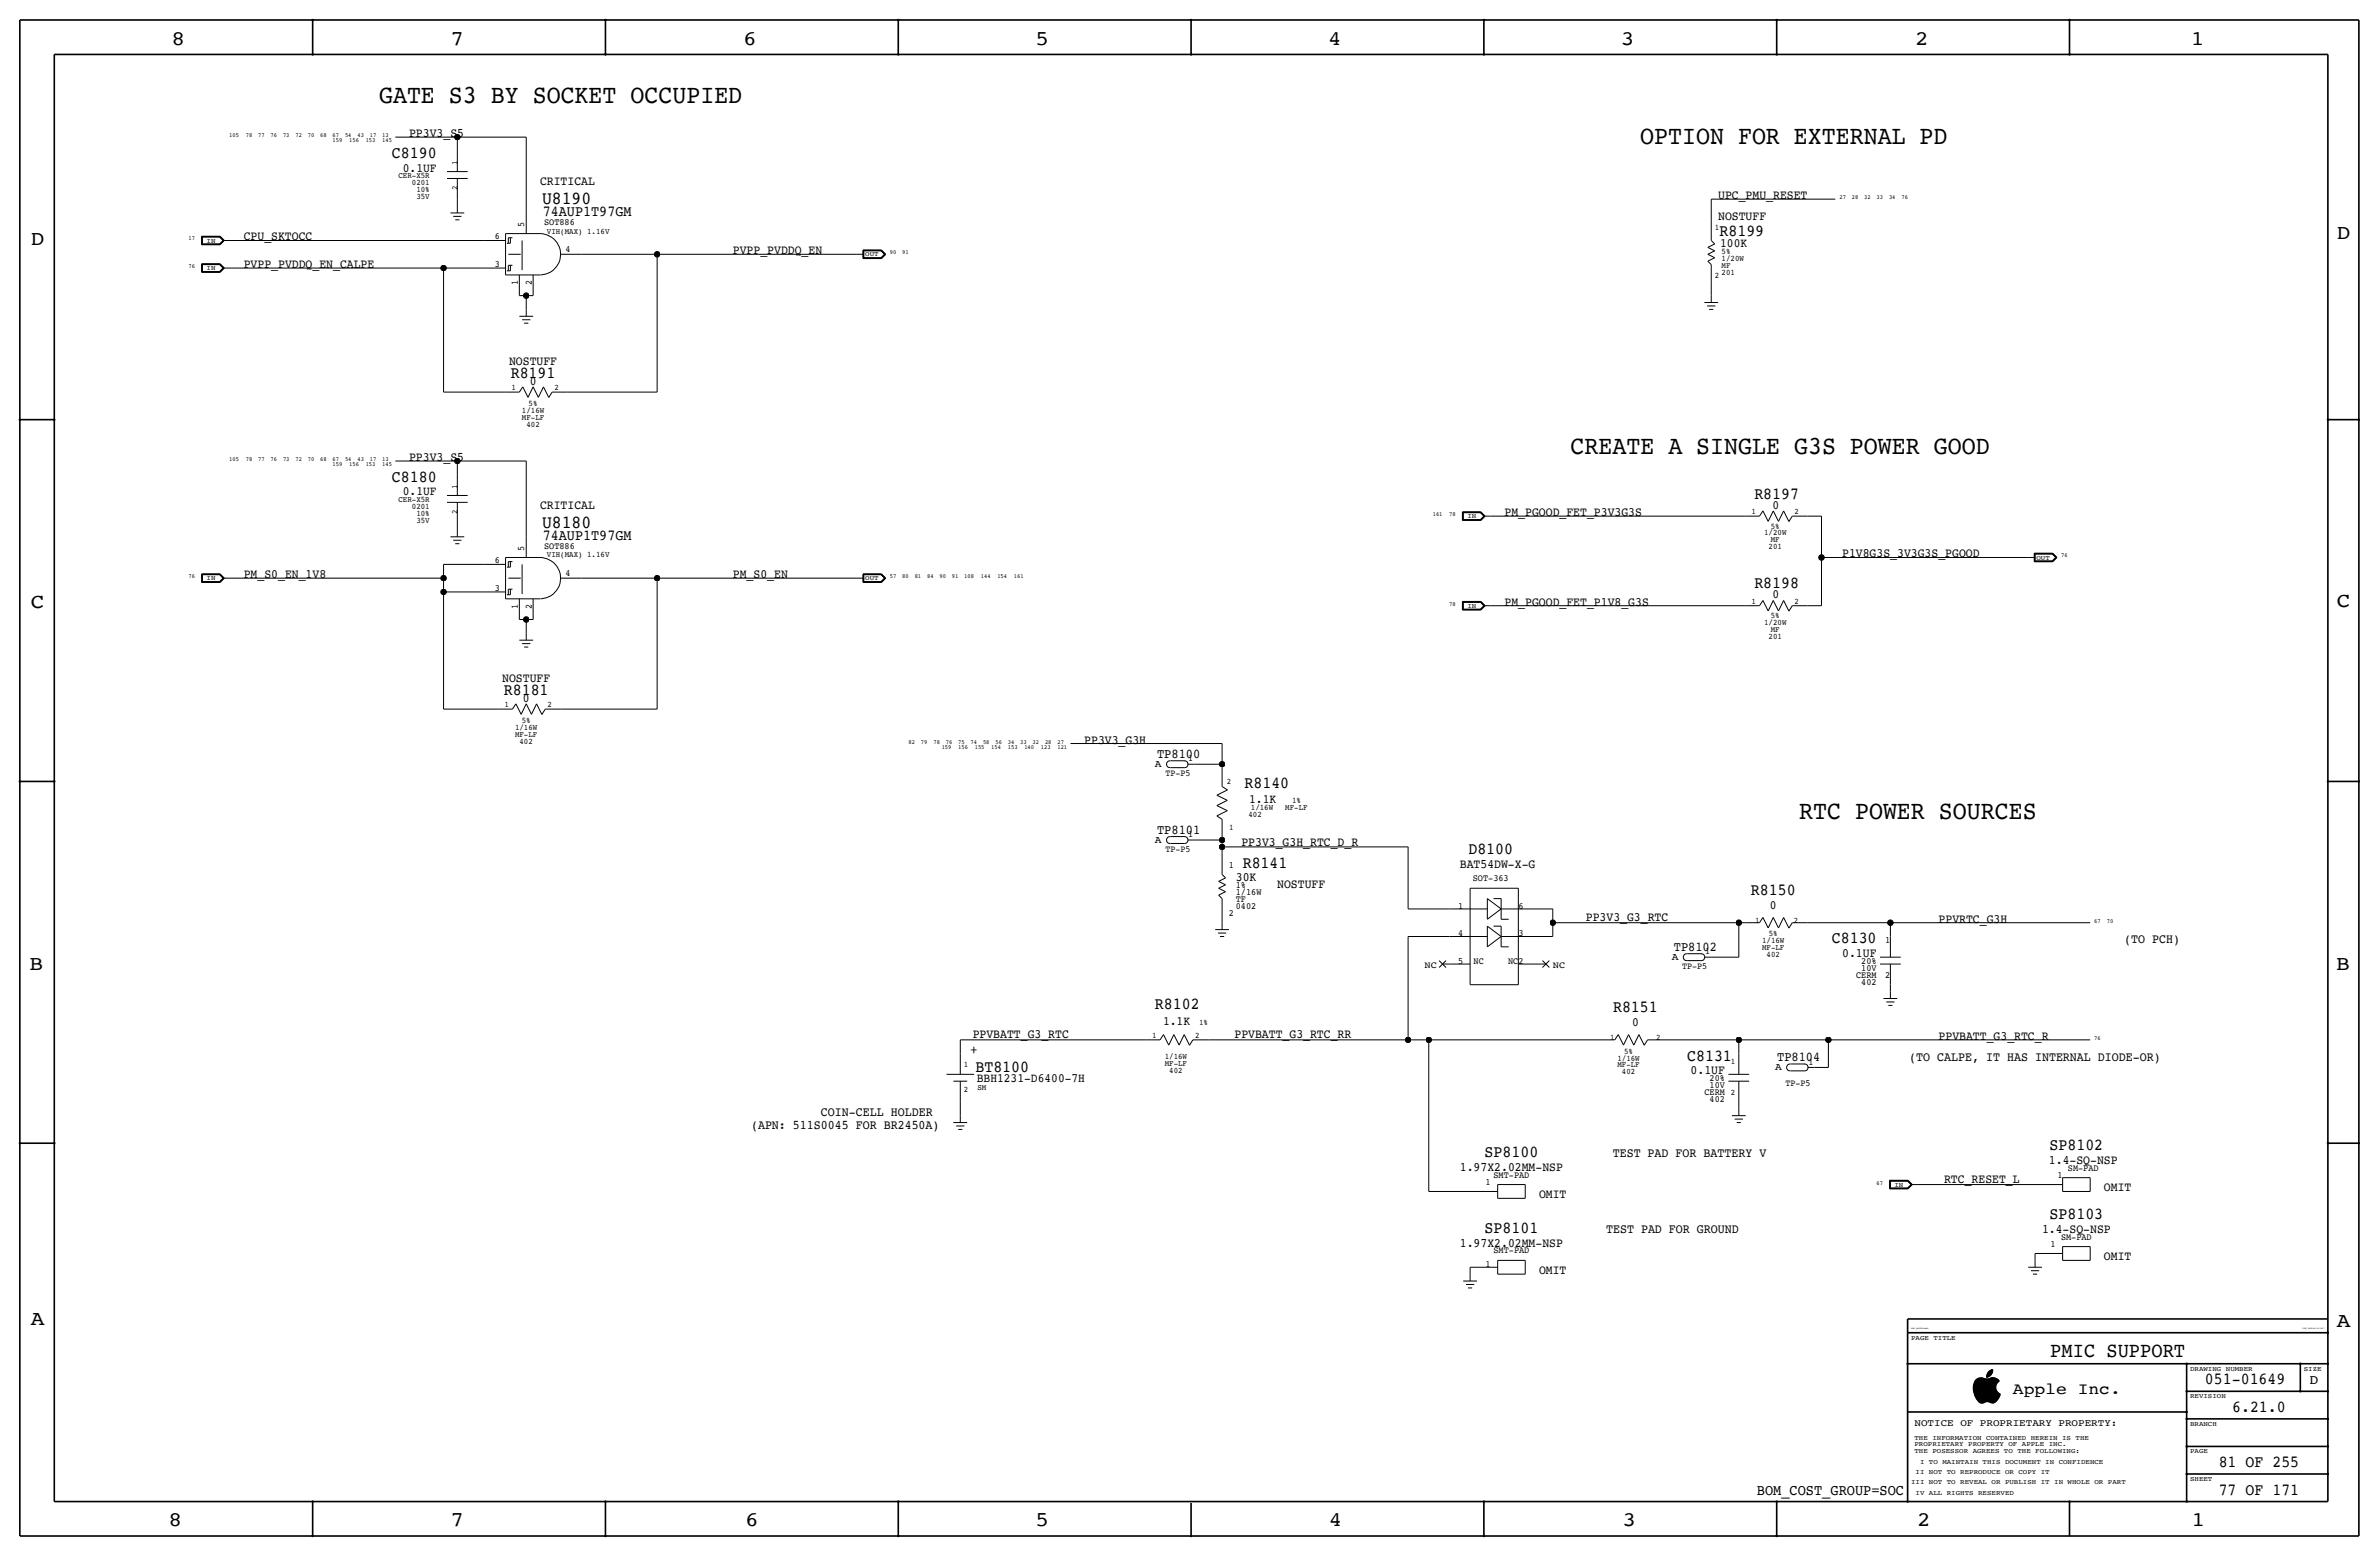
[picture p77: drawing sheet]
<svg xmlns="http://www.w3.org/2000/svg" width="877mm" height="574mm" viewBox="0 0 877 574" stroke-linecap="round" stroke-linejoin="round" font-family="sans-serif">
<defs><g id="words">
<g font-size="9.6">
<text x="139.8" y="37.8">GATE S3 BY SOCKET OCCUPIED</text>
<text x="604.7" y="53.1">OPTION FOR EXTERNAL PD</text>
<text x="579" y="167.4">CREATE A SINGLE G3S POWER GOOD</text>
<text x="663.3" y="302">RTC POWER SOURCES</text>
</g>
<text font-size="7.7" x="755.9" y="500.1">PMIC SUPPORT</text>
<g font-size="7.6">
<text x="63.2" y="16.5">8</text>
<text x="166.1" y="16.5">7</text>
<text x="274" y="16.5">6</text>
<text x="381.7" y="16.5">5</text>
<text x="489.7" y="16.5">4</text>
<text x="597.6" y="16.5">3</text>
<text x="706.1" y="16.5">2</text>
<text x="807.7" y="16.5">1</text>
<text x="861.5" y="88.1">D</text>
<text x="11.4" y="90.4">D</text>
<text x="11.4" y="224.3">C</text>
<text x="861.5" y="223.8">C</text>
<text x="10.8" y="357.6">B</text>
<text x="861.3" y="357.4">B</text>
<text x="11.3" y="488.4">A</text>
<text x="861.5" y="489.2">A</text>
<text x="62.2" y="562.6">8</text>
<text x="166" y="562.6">7</text>
<text x="274.8" y="562.6">6</text>
<text x="381.7" y="562.6">5</text>
<text x="489.9" y="562.6">4</text>
<text x="598.1" y="562.6">3</text>
<text x="706.8" y="562.6">2</text>
<text x="807.9" y="562.6">1</text>
</g>
<g font-size="6.8">
<text x="199.8" y="75.2">U8190</text>
<text x="199.8" y="194.6">U8180</text>
</g>
<g font-size="6.2">
<text x="144.5" y="58.2">C8190</text>
<text x="633.9" y="87.1">R8199</text>
<text x="188.3" y="139.4">R8191</text>
<text x="144.5" y="177.5">C8180</text>
<text x="646.8" y="183.9">R8197</text>
<text x="646.8" y="216.9">R8198</text>
<text x="185.8" y="256.3">R8181</text>
<text x="458.8" y="290.6">R8140</text>
<text x="541.4" y="314.7">D8100</text>
<text x="458.2" y="319.8">R8141</text>
<text x="645.5" y="329.9">R8150</text>
<text x="675.3" y="347.7">C8130</text>
<text x="425.8" y="371.9">R8102</text>
<text x="594.7" y="373.1">R8151</text>
<text x="359.6" y="395.2">BT8100</text>
<text x="622" y="390.9">C8131</text>
<text x="755.6" y="423.9">SP8102</text>
<text x="547.3" y="426.5">SP8100</text>
<text x="755.6" y="449.3">SP8103</text>
<text x="547.3" y="454.4">SP8101</text>
<text x="812.9" y="510.3">051-01649</text>
<text x="822.9" y="520.4">6.21.0</text>
<text x="818" y="540.8">81 OF 255</text>
<text x="818" y="550.9">77 OF 171</text>
</g>
<text font-size="6" x="742.1" y="513.9">Apple Inc.</text>
<g font-size="5.6">
<text x="200.1" y="79.5">74AUP1T97GM</text>
<text x="200.1" y="198.9">74AUP1T97GM</text>
<text x="647.7" y="550.9">BOM_COST_GROUP=SOC</text>
</g>
<g font-size="5">
<text x="426.6" y="279.4">TP8100</text>
<text x="426.6" y="307.3">TP8101</text>
<text x="617.1" y="350.5">TP8102</text>
<text x="655.2" y="391.2">TP8104</text>
<text x="851.5" y="510.3">D</text>
</g>
<g font-size="4.8">
<text x="783.1" y="347.7">(TO PCH)</text>
<text x="357.8" y="388.4">+</text>
<text x="703.9" y="390.9">(TO CALPE, IT HAS INTERNAL DIODE-OR)</text>
<text x="302.7" y="411.2">COIN-CELL HOLDER</text>
<text x="276.9" y="416.3">(APN: 511S0045 FOR BR2450A)</text>
<text x="594.6" y="426.5">TEST PAD FOR BATTERY V</text>
<text x="592.1" y="454.4">TEST PAD FOR GROUND</text>
</g>
<g font-size="4.7">
<text x="150.8" y="50.5">PP3V3_S5</text>
<text x="148.5" y="63.2">0.1UF</text>
<text x="199.1" y="68.3">CRITICAL</text>
<text x="633.4" y="73.4">UPC_PMU_RESET</text>
<text x="633.4" y="81">NOSTUFF</text>
<text x="89.9" y="88.6">CPU_SKTOCC</text>
<text x="270.2" y="93.7">PVPP_PVDDQ_EN</text>
<text x="634.2" y="90.9">100K</text>
<text x="89.9" y="98.8">PVPP_PVDDQ_EN_CALPE</text>
<text x="187.7" y="134.4">NOSTUFF</text>
<text x="195.3" y="142">0</text>
<text x="150.8" y="169.9">PP3V3_S5</text>
<text x="148.5" y="182.6">0.1UF</text>
<text x="199.1" y="187.7">CRITICAL</text>
<text x="554.7" y="190.2">PM_PGOOD_FET_P3V3G3S</text>
<text x="653.5" y="187.5">0</text>
<text x="679.1" y="205.5">P1V8G3S_3V3G3S_PGOOD</text>
<text x="89.9" y="213.1">PM_S0_EN_1V8</text>
<text x="270.2" y="213.1">PM_S0_EN</text>
<text x="653.5" y="220.5">0</text>
<text x="554.7" y="223.3">PM_PGOOD_FET_P1V8_G3S</text>
<text x="185.1" y="251.2">NOSTUFF</text>
<text x="192.8" y="258.8">0</text>
<text x="399.7" y="274.1">PP3V3_G3H</text>
<text x="460.5" y="295.9">1.1K</text>
<text x="457.7" y="311.7">PP3V3_G3H_RTC_D_R</text>
<text x="538.2" y="319.8">BAT54DW-X-G</text>
<text x="455.6" y="324.9">30K</text>
<text x="470.9" y="327.4">NOSTUFF</text>
<text x="652.5" y="335">0</text>
<text x="584.6" y="339.6">PP3V3_G3_RTC</text>
<text x="714.7" y="340.1">PPVRTC_G3H</text>
<text x="679.2" y="352.8">0.1UF</text>
<text x="428.8" y="378">1.1K</text>
<text x="358.6" y="382.8">PPVBATT_G3_RTC</text>
<text x="455.1" y="382.8">PPVBATT_G3_RTC_RR</text>
<text x="601.7" y="378.2">0</text>
<text x="714.7" y="383.3">PPVBATT_G3_RTC_R</text>
<text x="623.3" y="396">0.1UF</text>
<text x="360.1" y="398.8">BBH1231-D6400-7H</text>
<text x="538.2" y="431.5">1.97X2.02MM-NSP</text>
<text x="755.4" y="429">1.4-SQ-NSP</text>
<text x="716.7" y="436.1">RTC_RESET_L</text>
<text x="567.4" y="441.7">OMIT</text>
<text x="775.7" y="439.2">OMIT</text>
<text x="752.8" y="454.4">1.4-SQ-NSP</text>
<text x="538.2" y="459.5">1.97X2.02MM-NSP</text>
<text x="775.7" y="464.6">OMIT</text>
<text x="567.4" y="469.6">OMIT</text>
</g>
<g font-size="3.8">
<text x="425.8" y="282.8">A</text>
<text x="425.8" y="310.7">A</text>
<text x="616.3" y="353.9">A</text>
<text x="654.4" y="394.5">A</text>
</g>
<text font-size="3.7" x="705.8" y="525.5">NOTICE OF PROPRIETARY PROPERTY:</text>
<g font-size="3.5">
<text x="193.2" y="83.6" transform="rotate(-90 193.2 83.6)">5</text>
<text x="200.6" y="82.8">SOT886</text>
<text x="182.5" y="88.1">6</text>
<text x="208.5" y="93">4</text>
<text x="182.5" y="98.3">3</text>
<text x="191" y="105" transform="rotate(-90 191 105)">1</text>
<text x="196" y="105" transform="rotate(-90 196 105)">2</text>
<text x="193.2" y="202.9" transform="rotate(-90 193.2 202.9)">5</text>
<text x="200.6" y="202.2">SOT886</text>
<text x="182.5" y="207.5">6</text>
<text x="208.5" y="212.3">4</text>
<text x="182.5" y="217.7">3</text>
<text x="191" y="224.4" transform="rotate(-90 191 224.4)">1</text>
<text x="196" y="224.4" transform="rotate(-90 196 224.4)">2</text>
<text x="438.1" y="280.7">1</text>
<text x="429.7" y="286">TP-P5</text>
<text x="438.1" y="308.6">1</text>
<text x="429.7" y="313.9">TP-P5</text>
<text x="453.1" y="319.8">1</text>
<text x="455.6" y="329.9">1/16W</text>
<text x="455.6" y="327.4">1%</text>
<text x="543" y="324.9">SOT-363</text>
<text x="455.6" y="335">0402</text>
<text x="455.6" y="332.5">TF</text>
<text x="537.6" y="335">1</text>
<text x="559.8" y="335">6</text>
<text x="453.1" y="337.6">2</text>
<text x="537.6" y="345.2">4</text>
<text x="559.8" y="345.2">3</text>
<text x="695" y="347.7">1</text>
<text x="628.6" y="351.8">1</text>
<text x="525.2" y="356.6">NC</text>
<text x="537.6" y="355.3">5</text>
<text x="543.3" y="355.3">NC</text>
<text x="556" y="355.3">NC</text>
<text x="559.8" y="355.3">2</text>
<text x="572.5" y="356.6">NC</text>
<text x="620.2" y="357.1">TP-P5</text>
<text x="686.2" y="357.9">10V</text>
<text x="686.2" y="355.3">20%</text>
<text x="684.3" y="360.4">CERM</text>
<text x="686.2" y="363">402</text>
<text x="695" y="360.4">2</text>
<text x="666.7" y="392.4">1</text>
<text x="630.3" y="398.5">20%</text>
<text x="630.3" y="401.1">10V</text>
<text x="658.3" y="400.3">TP-P5</text>
<text x="628.4" y="403.6">CERM</text>
<text x="630.3" y="406.1">402</text>
<text x="762.4" y="431.5">SM-PAD</text>
<text x="547.7" y="436.6">1</text>
<text x="550.6" y="434.1">SMT-PAD</text>
<text x="758.5" y="434.1">1</text>
<text x="756" y="459.5">1</text>
<text x="759.8" y="456.9">SM-PAD</text>
<text x="547.7" y="467.1">1</text>
<text x="550.6" y="462">SMT-PAD</text>
</g>
<g font-size="3.1">
<text x="146.9" y="65.8">CER-X5R</text>
<text x="168.6" y="60.7" transform="rotate(-90 168.6 60.7)">1</text>
<text x="151.8" y="68.3">0201</text>
<text x="153.5" y="70.9">10%</text>
<text x="168.6" y="70" transform="rotate(-90 168.6 70)">2</text>
<text x="153.5" y="73.4">35V</text>
<text x="201.6" y="86.1">VIH(MAX) 1.16V</text>
<text x="632.2" y="84.8">1</text>
<text x="634.7" y="93.7">5%</text>
<text x="634.7" y="96.3">1/20W</text>
<text x="634.7" y="98.8">MF</text>
<text x="634.7" y="101.3">201</text>
<text x="632.2" y="102.6">2</text>
<text x="188.5" y="143.8">1</text>
<text x="204.4" y="143.8">2</text>
<text x="194.9" y="149.6">5%</text>
<text x="192.4" y="154.7">MF-LF</text>
<text x="192.4" y="152.1">1/16W</text>
<text x="194.1" y="157.2">402</text>
<text x="146.9" y="185.2">CER-X5R</text>
<text x="168.6" y="180.1" transform="rotate(-90 168.6 180.1)">1</text>
<text x="151.8" y="187.7">0201</text>
<text x="153.5" y="190.2">10%</text>
<text x="168.6" y="189.4" transform="rotate(-90 168.6 189.4)">2</text>
<text x="645.7" y="189.5">1</text>
<text x="661.6" y="189.5">2</text>
<text x="153.5" y="192.8">35V</text>
<text x="650.4" y="197.4">1/20W</text>
<text x="652.9" y="194.8">5%</text>
<text x="652" y="202.4">201</text>
<text x="652.9" y="199.9">MF</text>
<text x="201.6" y="205.5">VIH(MAX) 1.16V</text>
<text x="645.7" y="222.5">1</text>
<text x="652.9" y="227.8">5%</text>
<text x="661.6" y="222.5">2</text>
<text x="650.4" y="230.4">1/20W</text>
<text x="652.9" y="232.9">MF</text>
<text x="652" y="235.5">201</text>
<text x="186" y="260.6">1</text>
<text x="201.9" y="260.6">2</text>
<text x="189.9" y="269">1/16W</text>
<text x="192.4" y="266.4">5%</text>
<text x="189.9" y="271.5">MF-LF</text>
<text x="191.5" y="274.1">402</text>
<text x="452.3" y="289.1">2</text>
<text x="461.2" y="298.7">1/16W</text>
<text x="473.9" y="298.7">MF-LF</text>
<text x="476.3" y="296.2">1%</text>
<text x="453.2" y="305.8">1</text>
<text x="460.3" y="301.2">402</text>
<text x="647" y="340.1">1</text>
<text x="661.4" y="340.1">2</text>
<text x="649.6" y="347.7">1/16W</text>
<text x="652.1" y="345.2">5%</text>
<text x="649.6" y="350.3">MF-LF</text>
<text x="651.3" y="352.8">402</text>
<text x="442" y="377.7">1%</text>
<text x="424.8" y="382.5">1</text>
<text x="440.6" y="382.5">2</text>
<text x="593.7" y="383.3">1</text>
<text x="610.6" y="383.3">2</text>
<text x="598.8" y="388.4">5%</text>
<text x="355.3" y="393.4">1</text>
<text x="429.4" y="390.4">1/16W</text>
<text x="429.4" y="392.9">MF-LF</text>
<text x="431.1" y="395.5">402</text>
<text x="596.3" y="393.4">MF-LF</text>
<text x="596.3" y="390.9">1/16W</text>
<text x="597.9" y="396">402</text>
<text x="638.1" y="392.2">1</text>
<text x="360.4" y="401.8">SM</text>
<text x="355.3" y="402.3">2</text>
<text x="638.1" y="403.6">2</text>
</g>
<g font-size="2.5">
<text x="76.1" y="89.4">IN</text>
<text x="319" y="94.5">OUT</text>
<text x="76.1" y="99.6">IN</text>
<text x="541" y="191">IN</text>
<text x="750.8" y="206.2">OUT</text>
<text x="76.1" y="213.9">IN</text>
<text x="319" y="213.9">OUT</text>
<text x="541" y="224">IN</text>
<text x="698.4" y="437.4">IN</text>
<text x="704.5" y="493.8">PAGE TITLE</text>
<text x="807.4" y="505.2">DRAWING NUMBER</text>
<text x="849.3" y="505.2">SIZE</text>
<text x="807.4" y="515.4">REVISION</text>
<text x="807.4" y="525.5">BRANCH</text>
<text x="705.8" y="533.1">PROPRIETARY PROPERTY OF APPLE INC.</text>
<text x="705.8" y="530.6">THE INFORMATION CONTAINED HEREIN IS THE</text>
<text x="705.8" y="535.7">THE POSESSOR AGREES TO THE FOLLOWING:</text>
<text x="707.8" y="539.5">I TO MAINTAIN THIS DOCUMENT IN CONFIDENCE</text>
<text x="807.4" y="535.7">PAGE</text>
<text x="706.2" y="543.3">II NOT TO REPRODUCE OR COPY IT</text>
<text x="807.4" y="545.8">SHEET</text>
<text x="704.5" y="547.1">III NOT TO REVEAL OR PUBLISH IT IN WHOLE OR PART</text>
<text x="706.2" y="550.9">IV ALL RIGHTS RESERVED</text>
</g>
<g font-size="2.3">
<text x="84.5" y="50.5">105</text>
<text x="90.6" y="50.5">78</text>
<text x="95.2" y="50.5">77</text>
<text x="99.8" y="50.5">76</text>
<text x="104.3" y="50.5">73</text>
<text x="108.9" y="50.5">72</text>
<text x="113.5" y="50.5">70</text>
<text x="118.1" y="50.5">68</text>
<text x="122.6" y="52.4">159</text>
<text x="122.6" y="50.5">67</text>
<text x="127.2" y="50.5">54</text>
<text x="128.7" y="52.4">156</text>
<text x="131.8" y="50.5">43</text>
<text x="134.8" y="52.4">153</text>
<text x="136.4" y="50.5">17</text>
<text x="140.9" y="52.4">145</text>
<text x="140.9" y="50.5">13</text>
<text x="678.1" y="73.4">27</text>
<text x="682.7" y="73.4">28</text>
<text x="687.3" y="73.4">32</text>
<text x="691.9" y="73.4">33</text>
<text x="696.4" y="73.4">34</text>
<text x="701" y="73.4">76</text>
<text x="69.5" y="88.6">17</text>
<text x="328.1" y="93.7">90</text>
<text x="332.6" y="93.7">91</text>
<text x="69.5" y="98.8">76</text>
<text x="84.5" y="169.9">105</text>
<text x="90.6" y="169.9">78</text>
<text x="95.2" y="169.9">77</text>
<text x="99.8" y="169.9">76</text>
<text x="104.3" y="169.9">73</text>
<text x="108.9" y="169.9">72</text>
<text x="113.5" y="169.9">70</text>
<text x="118.1" y="169.9">68</text>
<text x="122.6" y="171.8">159</text>
<text x="122.6" y="169.9">67</text>
<text x="127.2" y="169.9">54</text>
<text x="128.7" y="171.8">156</text>
<text x="131.8" y="169.9">43</text>
<text x="134.8" y="171.8">153</text>
<text x="136.4" y="169.9">17</text>
<text x="140.9" y="171.8">145</text>
<text x="140.9" y="169.9">13</text>
<text x="528.2" y="190.2">161</text>
<text x="534.3" y="190.2">78</text>
<text x="759.9" y="205.5">76</text>
<text x="69.5" y="213.1">76</text>
<text x="328.1" y="213.1">57</text>
<text x="332.6" y="213.1">80</text>
<text x="337.2" y="213.1">81</text>
<text x="341.8" y="213.1">84</text>
<text x="346.4" y="213.1">90</text>
<text x="350.9" y="213.1">91</text>
<text x="355.5" y="213.1">108</text>
<text x="361.6" y="213.1">144</text>
<text x="367.7" y="213.1">154</text>
<text x="373.8" y="213.1">161</text>
<text x="534.3" y="223.3">78</text>
<text x="335" y="274.1">82</text>
<text x="339.5" y="274.1">79</text>
<text x="344.1" y="274.1">78</text>
<text x="347.2" y="275.9">159</text>
<text x="348.7" y="274.1">76</text>
<text x="353.3" y="274.1">75</text>
<text x="353.3" y="275.9">156</text>
<text x="357.8" y="274.1">74</text>
<text x="359.4" y="275.9">155</text>
<text x="362.4" y="274.1">58</text>
<text x="365.5" y="275.9">154</text>
<text x="367" y="274.1">56</text>
<text x="371.5" y="275.9">153</text>
<text x="371.6" y="274.1">34</text>
<text x="376.1" y="274.1">33</text>
<text x="377.6" y="275.9">140</text>
<text x="380.7" y="274.1">32</text>
<text x="383.7" y="275.9">123</text>
<text x="385.3" y="274.1">28</text>
<text x="389.8" y="275.9">121</text>
<text x="389.8" y="274.1">27</text>
<text x="772.1" y="340.1">67</text>
<text x="776.7" y="340.1">70</text>
<text x="772.1" y="383.3">76</text>
<text x="691.8" y="436.6">67</text>
</g>
<g font-size=".8">
<text x="704.5" y="490">SYNC_MASTER=AMAN</text>
<text x="848.9" y="490">SYNC_DATE=06/16/2017</text>
</g>
</g></defs>
<g fill="none" stroke="#000" stroke-width=".37">
<path d="M145.7 50.5h22.9zM168.6 50.5h25.4zM168.6 50.5v5.1zM168.6 55.6v7.6zM194 50.5v28zM164.8 63.2h7.6zM164.8 65.8h7.6zM166.1 78.5h5zM167.1 79.8h3zM168.6 73.4v2.5zM168.6 65.8v7.6zM168.6 75.9v2.6z"/>
<path d="M194 78.5v7.6zM630.9 73.4v7.6zM630.9 73.4h45.7zM74.3 97.2v3.2zM74.3 87.1v3.1zM74.3 90.2h6.8zM74.3 97.2h6.8zM74.3 87.1h6.8zM74.4 97.3h6.7zM74.4 87.2h6.7zM74.4 97.3v3zM74.4 87.2v2.9z"/>
<path d="M74.4 90.1h6.7zM74.5 97.4h6.5zM74.5 87.3h6.5zM74.5 97.4v2.8zM74.5 87.3v2.7zM74.5 90h6.5zM74.6 97.5h6.4zM74.6 97.5v2.6zM74.6 87.4h6.4zM74.6 87.4v2.5zM74.6 89.9h6.4zM81 89.9l1.2-1.3z"/>
<path d="M81 97.5l1.2 1.3zM81 87.4l1.2 1.2zM81 90l1.4-1.4zM81 97.4l1.4 1.4zM81 87.3l1.4 1.3zM81.1 97.3l1.4 1.5zM81.1 87.2l1.4 1.4zM81.1 90.1l1.5-1.5zM81.1 90.2l1.6-1.6zM81.1 97.2l1.6 1.6zM81.1 87.1l1.6 1.5zM82.2 98.8h2.6z"/>
<path d="M82.2 88.6h2.6zM84.8 88.6h94zM84.8 98.8h78.7zM163.5 98.8v45.7zM163.5 98.8h15.3zM167.8 81h1.6zM178.8 88.6h7.6zM178.8 98.8h7.6zM186.4 86.1h12.7zM186.4 86.1v15.2zM186.9 89.7h1.3zM186.9 99.8h1.3z"/>
<path d="M187.4 93.7h4.6zM187.4 87.6v2.1zM187.4 97.8h1.5zM187.4 97.8v2zM187.4 87.6h1.5zM188.2 87.6v2.1zM188.2 97.8v2zM192.5 88.6v11zM199.1 86.1a7.6 7.6 0 0 1 7.6 7.6 7.6 7.6 0 0 1-7.5 7.6M206.7 93.7h7.6zM214.3 93.7h28zM242.3 93.7v50.8z"/>
<path d="M242.3 93.7h73.6zM315.9 93.7h2.6zM318.2 95.3h6.8zM318.2 92.2v3.1zM318.2 92.2h6.8zM318.3 92.3v2.9zM318.3 95.2h6.6zM318.3 92.3h6.6zM318.4 92.4v2.7zM318.4 95.1h6.5zM318.4 92.4h6.5zM318.5 92.5h6.3z"/>
<path d="M318.5 92.5v2.5zM318.5 95h6.3zM324.8 92.5l1.3 1.2zM324.8 95l1.3-1.3zM324.9 95.1l1.3-1.4zM324.9 92.4l1.3 1.3zM324.9 95.2l1.5-1.5zM324.9 92.3l1.5 1.4zM325 92.2l1.5 1.5zM325 95.3l1.5-1.6zM629.6 96.3l1.3 1.2zM629.6 93.7l2.6 1.3z"/>
<path d="M629.6 91.2l2.6 1.3zM629.6 91.2l2.6-1.3zM629.6 96.3l2.6-1.3zM629.6 93.7l2.6-1.2zM630.9 88.6l1.3 1.3zM630.9 81v7.6zM630.9 97.5v6.4zM74.3 100.4h6.8zM74.4 100.3h6.7zM74.5 100.2h6.5zM74.6 100.1h6.4zM81 100.1l1.2-1.3z"/>
<path d="M81 100.2l1.4-1.4zM81.1 100.3l1.5-1.5zM81.1 100.4l1.6-1.6zM186.4 101.3h12.7zM191.5 116.6h5zM191.5 109h2.5zM191.5 101.3v7.7zM192.5 117.9h3zM193.2 119.1h1.6zM194 109h2.5zM194 109v5zM194 114v2.6z"/>
<path d="M196.5 101.3v7.7zM628.3 111.5h5.1zM629.4 112.8h3zM630.1 114h1.5zM630.9 103.9v5.1zM630.9 109v2.5zM163.5 144.5h22.9zM186.4 144.5h5.1zM192.7 142.6l2 3.9zM192.7 142.6l-1.2 1.9zM196.5 142.6l-1.8 3.9zM196.5 142.6l2 3.9z"/>
<path d="M200.4 142.6l-1.9 3.9zM200.4 142.6l1.9 3.9zM203.6 144.5h5.6zM203.6 144.5l-1.3 2.1zM209.2 144.5h33.1zM145.7 169.9h22.9zM168.6 169.9h25.4zM168.6 169.9v5.1zM168.6 175v7.6zM194 169.9v28zM164.8 182.6h7.6zM164.8 185.2h7.6z"/>
<path d="M166.1 197.9h5zM167.1 199.1h3zM168.6 192.8v2.5zM168.6 195.3v2.6zM168.6 185.2v7.6zM194 197.9v7.6zM539.1 188.7v3.1zM539.1 191.8h6.8zM539.1 188.7h6.8zM539.2 188.8h6.7zM539.2 188.8v2.9zM539.2 191.7h6.7z"/>
<path d="M539.3 188.9v2.7zM539.3 191.6h6.5zM539.3 188.9h6.5zM539.4 189h6.4zM539.4 189v2.5zM539.4 191.5h6.4zM545.8 189l1.3 1.2zM545.8 191.5l1.3-1.3zM545.8 188.9l1.4 1.3zM545.8 191.6l1.4-1.4zM545.9 191.7l1.5-1.5zM545.9 188.8l1.5 1.4z"/>
<path d="M545.9 188.7l1.6 1.5zM547.1 190.2h2.5zM547.5 190.2l-1.6 1.6zM549.6 190.2h94zM643.6 190.2h5.1zM649.9 188.3l-1.2 1.9zM649.9 188.3l2 3.9zM653.7 188.3l-1.8 3.9zM653.7 188.3l2 3.9zM657.6 188.3l-1.9 3.9zM657.6 188.3l1.9 3.9zM660.8 190.2l-1.3 2.1z"/>
<path d="M660.8 190.2h5.6zM666.4 190.2h5.1zM671.5 190.2v15.3zM74.3 211.5v3.2zM74.3 214.7h6.8zM74.3 211.5h6.8zM74.4 211.6h6.7zM74.4 211.6v3zM74.4 214.6h6.7zM74.5 211.7h6.5zM74.5 211.7v2.8zM74.5 214.5h6.5z"/>
<path d="M74.6 211.8h6.4zM74.6 211.8v2.6zM74.6 214.4h6.4zM81 214.4l1.2-1.3zM81 211.8l1.2 1.3zM81 214.5l1.4-1.4zM81 211.7l1.4 1.4zM81.1 211.6l1.4 1.5zM81.1 214.6l1.5-1.5zM81.1 214.7l1.6-1.6zM81.1 211.5l1.6 1.6zM82.2 213.1h2.6z"/>
<path d="M84.8 213.1h78.7zM163.5 218.2v43.2zM163.5 218.2h15.3zM163.5 213.1v5.1zM163.5 208v5.1zM163.5 208h15.3zM167.8 200.4h1.6zM178.8 208h7.6zM178.8 218.2h7.6zM186.4 205.5h12.7zM186.4 205.5v15.2zM186.9 209h1.3z"/>
<path d="M186.9 219.2h1.3zM187.4 213.1h4.6zM187.4 207v2zM187.4 217.2h1.5zM187.4 217.2v2zM187.4 207h1.5zM188.2 207v2zM188.2 217.2v2zM192.5 208v10.9zM199.1 205.5a7.6 7.6 0 0 1 7.6 7.6 7.6 7.6 0 0 1-7.5 7.6M206.7 213.1h7.6zM214.3 213.1h28z"/>
<path d="M242.3 213.1v48.3zM242.3 213.1h73.6zM315.9 213.1h2.6zM318.2 214.7h6.8zM318.2 211.5v3.2zM318.2 211.5h6.8zM318.3 211.6v3zM318.3 214.6h6.6zM318.3 211.6h6.6zM318.4 211.7v2.8zM318.4 214.5h6.5zM318.4 211.7h6.5z"/>
<path d="M318.5 211.8h6.3zM318.5 211.8v2.6zM318.5 214.4h6.3zM324.8 211.8l1.3 1.3zM324.8 214.4l1.3-1.3zM324.9 214.5l1.3-1.4zM324.9 211.7l1.3 1.4zM324.9 214.6l1.5-1.5zM324.9 211.6l1.5 1.5zM325 211.5l1.5 1.6zM325 214.7l1.5-1.6zM671.5 205.5h76.2z"/>
<path d="M671.5 205.5v17.8zM747.7 205.5h2.6zM750 203.9h6.8zM750 207.1h6.8zM750 203.9v3.2zM750.1 204v3zM750.1 207h6.6zM750.1 204h6.6zM750.2 204.1h6.5zM750.2 204.1v2.8zM750.2 206.9h6.5zM750.3 204.2h6.3z"/>
<path d="M750.3 204.2v2.6zM750.3 206.8h6.3zM756.6 204.2l1.3 1.3zM756.6 206.8l1.3-1.3zM756.7 204.1l1.3 1.4zM756.7 207l1.5-1.5zM756.7 204l1.5 1.5zM756.8 207.1l1.5-1.6zM756.8 203.9l1.5 1.6zM758 205.5l-1.3 1.4zM186.4 220.7h12.7zM191.5 236h5z"/>
<path d="M191.5 228.3h2.5zM191.5 220.7v7.6zM192.5 237.2h3zM193.2 238.5h1.6zM194 228.3h2.5zM194 228.3v5.1zM194 233.4v2.6zM196.5 220.7v7.6zM539.1 221.7v3.1zM539.1 224.8h6.8zM539.1 221.7h6.8zM539.2 221.8h6.7z"/>
<path d="M539.2 221.8v2.9zM539.2 224.7h6.7zM539.3 221.9v2.7zM539.3 224.6h6.5zM539.3 221.9h6.5zM539.4 222h6.4zM539.4 222v2.5zM539.4 224.5h6.4zM545.8 222l1.3 1.3zM545.8 224.5l1.3-1.2zM545.8 221.9l1.4 1.4zM545.8 224.6l1.4-1.3z"/>
<path d="M545.9 224.7l1.5-1.4zM545.9 221.8l1.5 1.5zM545.9 221.7l1.6 1.6zM545.9 224.8l1.6-1.5zM547.1 223.3h2.5zM549.6 223.3h94zM643.6 223.3h5.1zM649.9 221.3l-1.2 2zM649.9 221.3l2 3.9zM653.7 221.3l-1.8 3.9zM653.7 221.3l2 3.9zM657.6 221.3l-1.9 3.9z"/>
<path d="M657.6 221.3l1.9 3.9zM660.8 223.3l-1.3 2zM660.8 223.3h5.6zM666.4 223.3h5.1zM190.2 259.4l1.9 3.9zM190.2 259.4l-1.3 2zM194 259.4l-1.9 3.9zM194 259.4l1.9 3.9zM197.8 259.4l-1.9 3.9zM197.8 259.4l1.9 3.9zM163.5 261.4h20.3zM183.8 261.4h5.1z"/>
<path d="M201 261.4h5.7zM201 261.4l-1.3 2zM206.7 261.4h35.6zM394.7 274.1h55.8zM450.5 274.1v7.6zM431.4 280.5a1.25 1.25 0 0 0-1.3 1.2 1.25 1.25 0 0 0 1.3 1.3M431.5 280.4h5.2zM431.5 283h5.1zM436.6 280.5a1.25 1.25 0 0 1 1.4 1.2 1.25 1.25 0 0 1-1.4 1.3M437.8 281.7h2.6zM440.4 281.7h10.1zM448.6 293.1l3.9-1.9z"/>
<path d="M448.6 296.9l3.9-1.9zM448.6 296.9l3.9 1.9zM448.6 293.1l3.9 1.9zM450.5 281.7v2.5zM450.5 284.2v5.7zM450.5 289.9l2.1 1.3zM431.4 308.4a1.25 1.25 0 0 0-1.3 1.3 1.25 1.25 0 0 0 1.3 1.2M431.5 308.4h5.2zM431.5 310.9h5.1zM436.6 308.4a1.25 1.25 0 0 1 1.4 1.3 1.25 1.25 0 0 1-1.4 1.2M437.8 309.6h2.6zM440.4 309.6h10.1z"/>
<path d="M448.6 300.7l3.9-1.9zM448.6 300.7l1.9 1.3zM450.5 307.1v2.5zM450.5 309.6v2.6zM450.5 312.2v2.5zM450.5 314.7v7.6zM450.5 302v5.1zM450.5 312.2h68.6zM519.1 312.2v22.8zM449.3 324.9l2.5-1.3zM449.3 329.9l2.5-1.2zM449.3 327.4l2.5-1.3z"/>
<path d="M449.3 329.9l1.2 1.3zM449.3 327.4l2.5 1.3zM449.3 324.9l2.5 1.2zM450.5 322.3l1.3 1.3zM450.5 337.6v2.5zM450.5 331.2v6.4zM519.1 335h15.3zM534.4 335h13.9zM542 327.4h17.8zM542 327.4v35.6zM548.3 331.2v7.6zM548.3 338.8l5.1-3.8z"/>
<path d="M548.3 331.2l5.1 3.8zM550.6 331.2h2.8zM553.4 331.2v7.6zM553.4 338.8h2.8zM553.4 335h14zM559.8 327.4v35.6zM567.4 335h5.1zM572.5 335v5.1zM649.9 338.2l-1.2 1.9zM649.9 338.2l2 3.8zM653.7 338.2l-1.8 3.8zM653.7 338.2l2 3.8z"/>
<path d="M657.6 338.2l-1.9 3.8zM657.6 338.2l1.9 3.8zM448 342.6h5.1zM449 343.9h3.1zM449.8 345.2h1.5zM450.5 340.1v2.5zM519.1 345.2h15.3zM519.1 345.2v38.1zM530.6 354.1l2.5 2.5zM531.8 355.3h2.6zM533.1 354.1l-2.5 2.5zM534.4 355.3h7.6z"/>
<path d="M534.4 345.2h13.9zM548.3 349l5.1-3.8zM548.3 341.4v7.6zM548.3 341.4l5.1 3.8zM550.6 341.4h2.8zM553.4 341.4v7.6zM553.4 349h2.8zM553.4 345.2h14zM559.8 355.3h7.6zM567.4 345.2h5.1zM567.4 355.3h2.5zM568.7 356.6l2.5-2.5z"/>
<path d="M568.7 354.1l2.5 2.5zM572.5 340.1v5.1zM572.5 340.1h68.5zM621.9 351.6a1.25 1.25 0 0 0-1.3 1.2 1.25 1.25 0 0 0 1.3 1.3M622 351.5h5.2zM622 354.1h5.1zM627.1 351.6a1.25 1.25 0 0 1 1.4 1.2 1.25 1.25 0 0 1-1.4 1.3M628.3 352.8h2.6zM630.9 352.8h10.1zM641 340.1v12.7zM641 340.1h2.6zM643.6 340.1h5.1z"/>
<path d="M660.8 340.1l-1.3 2zM660.8 340.1h5.6zM666.4 340.1h30.5zM693.1 355.3h7.6zM693.1 352.8h7.6zM696.9 340.1h73.7zM696.9 340.1v5.1zM696.9 345.2v7.6zM696.9 355.3v7.7zM542 363h17.8zM694.4 368h5.1zM695.4 369.3h3z"/>
<path d="M696.2 370.6h1.5zM696.9 363v2.5zM696.9 365.5v2.5zM348.9 396h10.2zM351.5 398.5h5.1zM354 383.3v5.1zM354 388.4v7.6zM354 398.5v7.6zM354 383.3h68.6zM422.6 383.3h5.1zM429 381.4l1.9 3.8zM429 381.4l-1.3 1.9z"/>
<path d="M432.8 381.4l-1.9 3.8zM432.8 381.4l1.9 3.8zM436.6 381.4l-1.9 3.8zM436.6 381.4l1.9 3.8zM439.8 383.3h5.7zM439.8 383.3l-1.3 2zM445.5 383.3h73.6zM519.1 383.3h7.6zM526.7 383.3v55.9zM526.7 383.3h63.5zM590.2 383.3h5.1zM596.6 381.4l1.9 3.8z"/>
<path d="M596.6 381.4l-1.3 1.9zM600.4 381.4l-1.9 3.8zM600.4 381.4l1.9 3.8zM604.2 381.4l-1.9 3.8zM604.2 381.4l1.9 3.8zM607.4 383.3h5.7zM607.4 383.3l-1.3 2zM613.1 383.3h27.9zM637.2 396h7.7zM637.2 398.5h7.7zM641 383.3h33.1zM641 383.3v5.1z"/>
<path d="M641 388.4v7.6zM641 398.5v7.6zM660 392.2a1.25 1.25 0 0 0-1.3 1.3 1.25 1.25 0 0 0 1.3 1.2M660.1 392.2h5.2zM660.1 394.7h5.1zM665.2 392.2a1.25 1.25 0 0 1 1.4 1.3 1.25 1.25 0 0 1-1.4 1.2M666.4 393.4h2.6zM669 393.4h5.1zM674.1 383.3h96.5zM674.1 383.3v10.1zM351.5 413.8h5.1zM352.5 415h3z"/>
<path d="M353.3 416.3h1.5zM354 406.1v5.1zM354 411.2v2.6zM638.5 411.2h5.1zM639.5 412.5h3.1zM640.3 413.8h1.5zM641 406.1v2.6zM641 408.7v2.5zM526.7 439.2h17.8zM544.5 439.2h7.6zM552.1 436.6h10.2zM552.1 436.6v5.1z"/>
<path d="M562.3 436.6v5.1zM696.6 435.1v3.1zM696.6 438.2h6.8zM696.6 435.1h6.8zM696.7 435.2v2.9zM696.7 438.1h6.7zM696.7 435.2h6.7zM696.8 435.3v2.7zM696.8 438h6.5zM696.8 435.3h6.5zM696.9 435.4h6.4zM696.9 435.4v2.5z"/>
<path d="M696.9 437.9h6.4zM703.3 435.4l1.2 1.2zM703.3 437.9l1.2-1.3zM703.3 435.3l1.4 1.3zM703.4 438.1l1.4-1.5zM703.4 435.2l1.4 1.4zM703.4 435.1l1.6 1.5zM704.5 436.6h2.6zM704.7 436.6l-1.4 1.4zM705 436.6l-1.6 1.6zM707.1 436.6h45.7zM752.8 436.6h7.6z"/>
<path d="M760.4 434.1h10.2zM760.4 434.1v5.1zM760.4 439.2h10.2zM770.6 434.1v5.1zM552.1 441.7h10.2zM760.4 459.5h10.2zM760.4 459.5v5.1zM770.6 459.5v5.1zM539.4 472.2h5.1zM540.5 473.5h3zM541.2 474.7h1.5zM542 467.1h2.5z"/>
<path d="M542 467.1v2.5zM542 469.6v2.6zM544.5 467.1h7.6zM552.1 464.6h10.2zM552.1 464.6v5zM552.1 469.6h10.2zM562.3 464.6v5zM747.7 467.1h5.1zM748.7 468.4h3.1zM749.5 469.6h1.5zM750.3 462h2.5zM750.3 462v2.6z"/>
<path d="M750.3 464.6v2.5zM752.8 462h7.6zM760.4 464.6h10.2zM727.5 512.2h8.4zM727.5 512.3h8.4zM727.5 512.4h8.5zM727.5 511.2h8.2zM727.5 511.3h8.2zM727.5 511.5h8.2zM727.5 511.4h8.2zM727.5 512h8.3zM727.5 512.1h8.3z"/>
<path d="M727.5 511.7h8.3zM727.5 511.8h8.3zM727.5 511.6h8.3zM727.5 511.9h8.3zM727.5 511.1h8.3zM727.6 512.8h8.6zM727.6 510.8h8.2zM727.6 511h8.2zM727.6 510.9h8.2zM727.6 510.7h8.2zM727.6 512.5h8.4zM727.6 512.6h8.4z"/>
<path d="M727.6 512.7h8.5zM727.6 512.9h8.6zM727.6 510.6h8.3zM727.6 510.5h8.3zM727.6 513h8.7zM727.6 513.1h8.8zM727.7 513.2h8.8zM727.7 510.2h8.3zM727.7 510.4h8.2zM727.7 510.3h8.3zM727.7 513.4h9.1zM727.7 513.3h9z"/>
<path d="M727.7 510.1h8.3zM727.8 509.9h8.4zM727.8 513.5h9.1zM727.8 510h8.3zM727.8 513.6h9.2zM727.8 513.8h9.6zM727.8 509.8h8.5zM727.8 513.7h9.4zM727.9 513.9h9.5zM727.9 509.7h8.4zM727.9 509.6h8.5zM727.9 514.1h9.5z"/>
<path d="M727.9 514h9.5zM728 514.2h9.4zM728 509.5h8.5zM728 509.4h8.6zM728 509.3h8.7zM728 514.4h9.3zM728.1 509.2h8.8zM728.1 514.5h9.2zM728.1 514.6h9.1zM728.1 509.1h8.9zM728.2 514.7h9zM728.2 509h8.8z"/>
<path d="M728.2 514.8h9zM728.3 514.9h8.8zM728.3 508.9h8.7zM728.3 515h8.8zM728.3 508.8h8.6zM728.3 515.1h8.7zM728.4 508.7h8.4zM728.4 515.2h8.6zM728.5 515.3h8.4zM728.5 515.4h8.4zM728.5 508.6h8.2zM728.6 515.5h8.2z"/>
<path d="M728.6 508.5h7.9zM728.7 515.6h8zM728.7 515.7h8zM728.7 508.4h7.7zM728.8 515.8h7.7zM728.9 515.9h7.6zM728.9 508.3h3.1zM728.9 516h7.5zM729 508.2h2.6zM729 516.1h7.3zM729.1 516.2h7.1zM729.2 516.3h6.9z"/>
<path d="M729.2 508.1a4.7 4.7 0 0 0-1.2 6.3l1.8 2.6 .8 .2 1-.3M729.3 508.1h2.1zM729.3 516.4h6.7zM729.4 516.5h6.5zM729.5 516.6h6.3zM729.6 516.7h2.5zM729.6 507.9h1.4zM729.7 516.8h2.1zM729.8 516.9h1.9zM729.9 517h1.6zM730.2 517.1h1zM732.4 507.5h.6z"/>
<path d="M732.4 507.6h.4zM732.4 507.4h.8zM732.4 507.3h1zM732.4 507.1h1.3zM732.4 507h1.4zM732.4 507.2h1.2zM732.5 506.9h1.4zM732.5 506.8h1.5zM732.5 506.6h1.7zM732.5 506.7h1.6zM732.6 506.5h1.7zM732.6 506.4h1.7z"/>
<path d="M732.7 506.3h1.7zM732.7 506.2h1.7zM732.8 506.1h1.7zM732.8 506h1.7zM732.9 505.9h1.6zM733 505.8h1.6zM733.1 505.7h1.5zM733.1 508.3h3.1zM733.2 505.6h1.4zM733.2 516.7h2.5zM733.3 505.5h1.4zM733.4 508.2h2.6z"/>
<path d="M733.4 505.4h1.3zM733.6 505.3h1.1zM733.6 516.8h2zM733.6 508.1a2.99 2.99 0 0 1 3.5 1 2.71 2.71 0 0 0-1.3 2.5 2.71 2.71 0 0 0 1.7 2.3 3.5 3.5 0 0 1-3.1 3.2l-1.6-.4-1.1 .2M733.7 508.1h2.1zM733.7 508.1l-1.3 .2-1.9-.4-1.3 .2M733.7 505.2h1zM733.8 516.9h1.7zM733.9 505.1h.8zM733.9 507.9h1.6zM734 517h1.3zM734.1 505h.6z"/>
<path d="M734.3 507.8h.8zM734.3 504.9h.4zM734.3 517.1h.7zM734.7 504.7a2.81 2.81 0 0 0-2.3 3 2.71 2.71 0 0 0 2.3-2.9"/>
</g>
<g fill="none" stroke="#000" stroke-width=".6" stroke-linecap="butt">
<path d="M7.3 7.4v558.8zM7.3 7.4h862.3zM115.3 7.4v12.7zM223.2 7.4v12.7zM331.2 7.4v12.7zM439.1 7.4v12.7zM547.1 7.4v12.7zM655 7.4v12.7zM763 7.4v12.7zM869.6 7.4v558.8zM20 20.1v533.4zM20 20.1h838.2z"/>
<path d="M858.2 20.1v533.4zM7.3 154.7h12.7zM858.2 154.7h11.4zM7.3 288h12.7zM858.2 288h11.4zM7.3 421.4h12.7zM858.2 421.4h11.4zM703.3 486.2h154.9zM703.3 486.2v5zM703.3 491.2v62.3zM703.3 491.2h154.9zM703.3 502.7h154.9z"/>
<path d="M806.1 502.7v50.8zM806.1 512.8h52.1zM848.1 502.7v10.1zM703.3 520.4h102.8zM806.1 533.1h52.1zM806.1 523h52.1zM20 553.5h838.2zM115.3 553.5v12.7zM223.2 553.5v12.7zM331.2 553.5v12.7zM439.1 554v12.2zM547.1 553.5v12.7z"/>
<path d="M655 553.5v12.7zM763 553.5v12.7zM806.1 543.3h52.1zM7.3 566.2h862.3z"/>
</g>
<g fill="#000" stroke="#000" stroke-width=".37">
<path d="M115.1 7.2h.4v.3h-.4zM115.1 19.9h.4v.3h-.4zM223 7.2h.4v.3h-.4zM223 19.9h.4v.3h-.4zM331 19.9h.4v.3h-.4zM331 7.2h.4v.3h-.4zM438.9 7.2h.4v.3h-.4zM438.9 19.9h.4v.3h-.4zM546.9 7.2h.4v.3h-.4zM546.9 19.9h.4v.3h-.4zM654.8 19.9h.4v.3h-.4zM654.8 7.2h.4v.3h-.4z"/>
<path d="M762.8 19.9h.4v.3h-.4zM762.8 7.2h.4v.3h-.4zM7.1 154.5h.4v.4h-.4zM19.8 154.5h.4v.4h-.4zM858 154.5h.4v.4h-.4zM869.5 154.5h.3v.4h-.3zM7.1 287.9h.4v.3h-.4zM19.8 287.9h.4v.3h-.4zM858 287.9h.4v.3h-.4zM869.5 287.9h.3v.3h-.3zM7.1 421.2h.4v.4h-.4zM19.8 421.2h.4v.4h-.4z"/>
<path d="M858 421.2h.4v.4h-.4zM869.5 421.2h.3v.4h-.3zM858 491.1h.4v.3h-.4zM703.1 502.5h.4v.3h-.4zM806 502.5h.3v.3h-.3zM806 512.7h.3v.3h-.3zM847.9 512.7h.3v.3h-.3zM847.9 502.5h.3v.3h-.3zM858 502.5h.4v.3h-.4zM858 512.7h.4v.3h-.4zM806 520.3h.3v.3h-.3zM806 522.8h.3v.4h-.3z"/>
<path d="M806 533h.3v.3h-.3zM858 522.8h.4v.4h-.4zM858 533h.4v.3h-.4zM115.1 553.3h.4v.3h-.4zM223 553.3h.4v.3h-.4zM331 553.3h.4v.3h-.4zM546.9 553.3h.4v.3h-.4zM654.8 553.3h.4v.3h-.4zM703.1 553.3h.4v.3h-.4zM762.8 553.3h.4v.3h-.4zM806 543.1h.3v.4h-.3zM806 553.3h.3v.3h-.3z"/>
<path d="M858 543.1h.4v.4h-.4zM115.1 566h.4v.3h-.4zM223 566h.4v.3h-.4zM331 566h.4v.3h-.4zM438.9 566h.4v.3h-.4zM546.9 566h.4v.3h-.4zM654.8 566h.4v.3h-.4z"/>
<circle cx="168.6" cy="50.5" r="1.02"/>
<circle cx="163.5" cy="98.8" r="1.02"/>
<circle cx="242.3" cy="93.7" r="1.02"/>
<circle cx="194" cy="109" r="1.02"/>
<circle cx="168.6" cy="169.9" r="1.02"/>
<circle cx="163.5" cy="218.2" r="1.02"/>
<circle cx="163.5" cy="213.1" r="1.02"/>
<circle cx="242.3" cy="213.1" r="1.02"/>
<circle cx="671.5" cy="205.5" r="1.02"/>
<circle cx="194" cy="228.3" r="1.02"/>
<circle cx="450.5" cy="281.7" r="1.02"/>
<circle cx="450.5" cy="309.6" r="1.02"/>
<circle cx="450.5" cy="312.2" r="1.02"/>
<circle cx="572.5" cy="340.1" r="1.02"/>
<circle cx="641" cy="340.1" r="1.02"/>
<circle cx="696.9" cy="340.1" r="1.02"/>
<circle cx="519.1" cy="383.3" r="1.02"/>
<circle cx="526.7" cy="383.3" r="1.02"/>
<circle cx="641" cy="383.3" r="1.02"/>
<circle cx="674.1" cy="383.3" r="1.02"/>
</g>
<use href="#words"/>
</svg>
